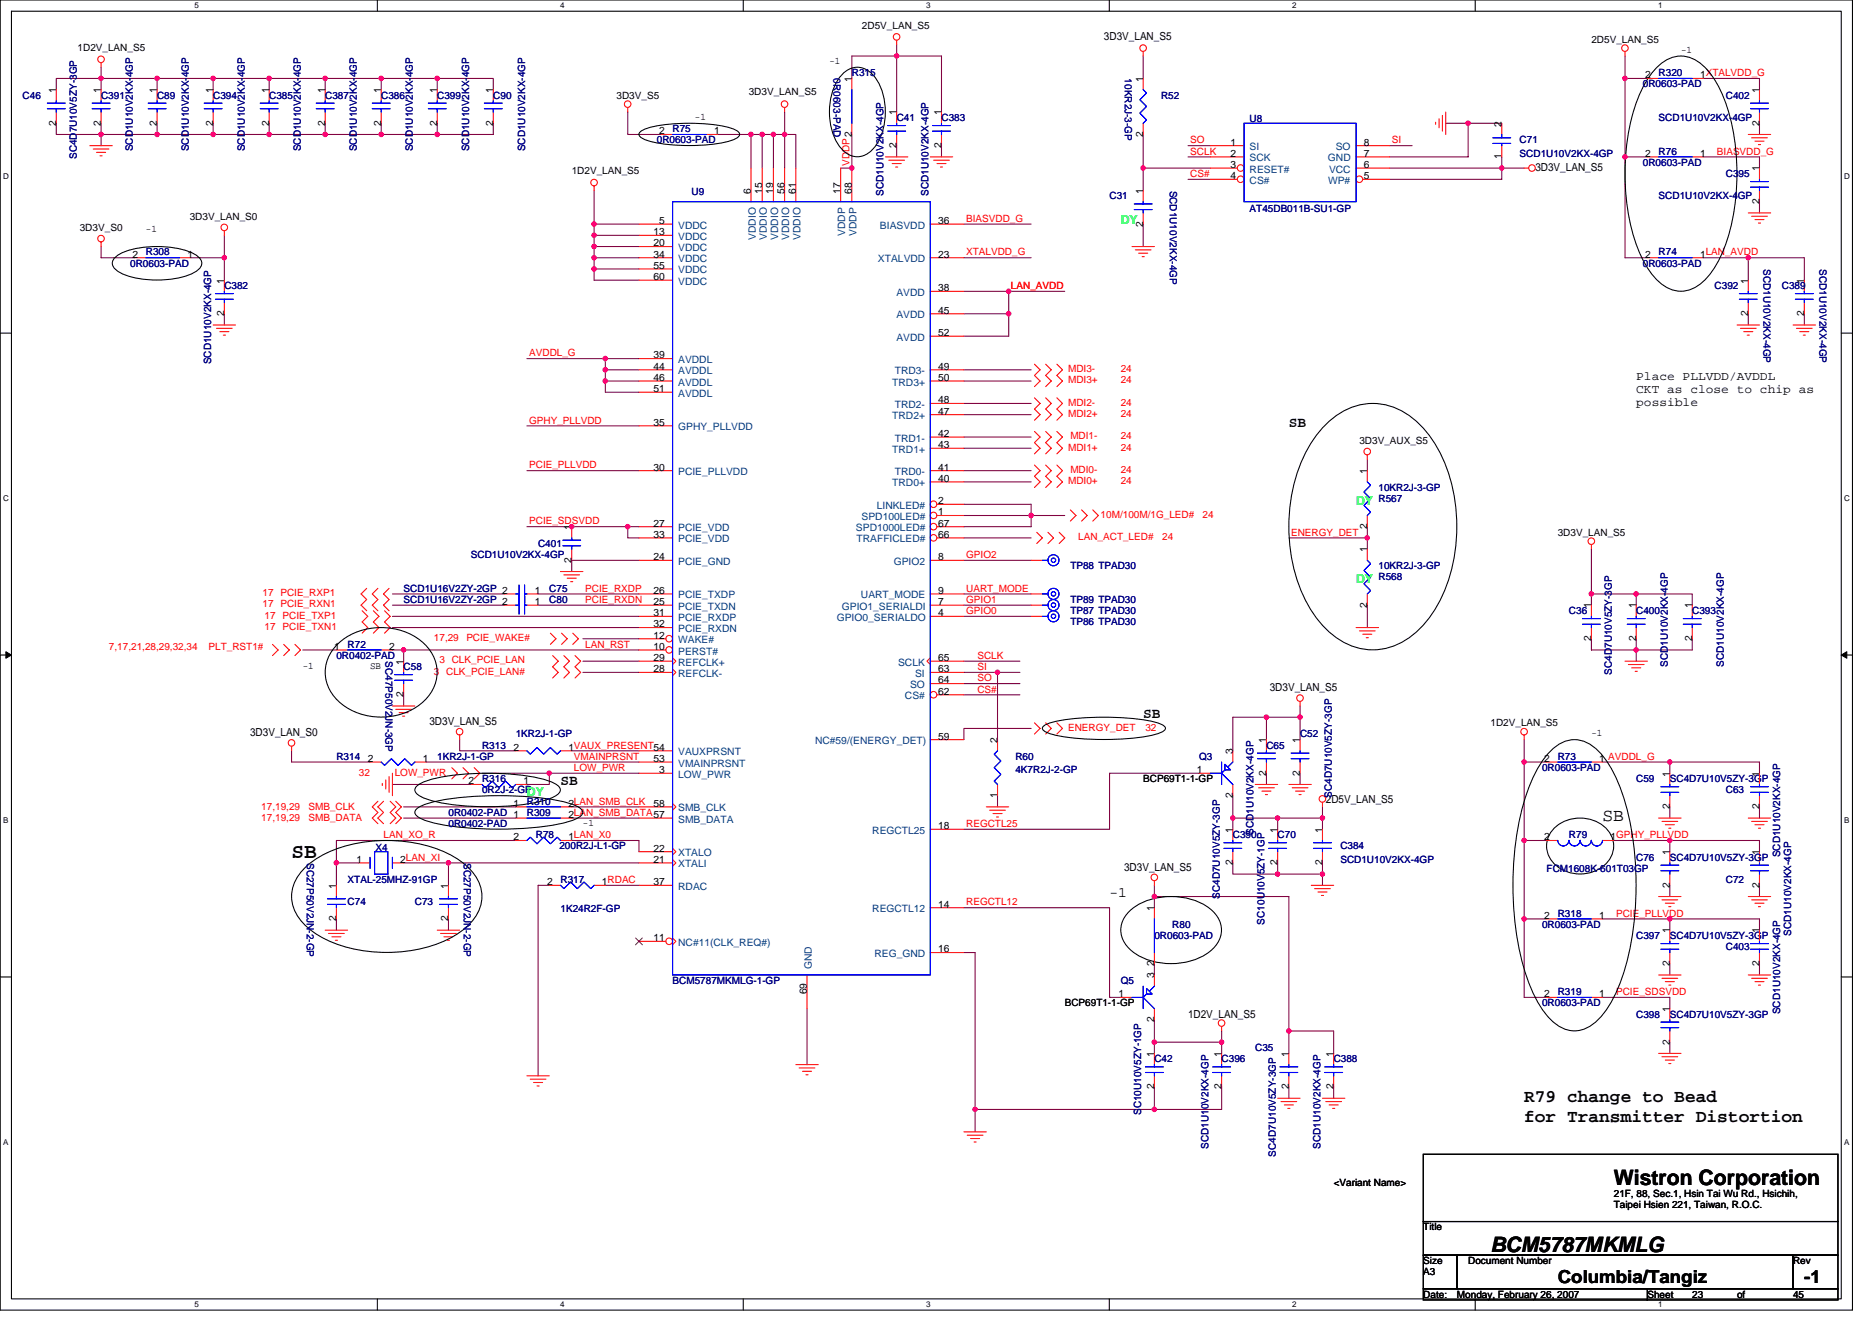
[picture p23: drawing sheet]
<svg xmlns="http://www.w3.org/2000/svg" width="297mm" height="210mm" viewBox="0 0 297 210" stroke-linecap="round" stroke-linejoin="round" font-family="sans-serif">
<defs><g id="words">
<g font-size="3.4">
<text x="46.3" y="136.1">SB</text>
<text x="256.1" y="188">Wistron Corporation</text>
<text x="236.5" y="198.7">BCM5787MKMLG</text>
</g>
<g font-size="2.8">
<text x="254.3" y="130.3">SB</text>
<text x="241.8" y="174.8">R79 change to Bead</text>
<text x="241.8" y="178">for Transmitter Distortion</text>
<text x="247.2" y="203.6">Columbia/Tangiz</text>
<text x="286.3" y="203.6">-1</text>
</g>
<g font-size="2.3">
<text x="204.5" y="67.7">SB</text>
<text x="181.4" y="113.9">SB</text>
<text x="88.9" y="124.6">SB</text>
<text x="176.1" y="142.3">-1</text>
</g>
<g font-size="1.9" fill="#00ff40">
<text x="177.8" y="35.6">DY</text>
<text x="215.2" y="80.1">DY</text>
<text x="215.2" y="92.5">DY</text>
<text x="83.6" y="126.3">DY</text>
</g>
<g font-size="1.9">
<text x="259.6" y="60.2">Place PLLVDD/AVDDL</text>
<text x="259.6" y="62.3">CKT as close to chip as</text>
<text x="259.6" y="64.4">possible</text>
</g>
<g font-size="1.8">
<text x="175.2" y="6.4">3D3V_LAN_S5</text>
<text x="243.6" y="27.2">3D3V_LAN_S5</text>
<text x="201.5" y="109.7">3D3V_LAN_S5</text>
<text x="39.7" y="116.8">3D3V_LAN_S0</text>
<text x="68.1" y="115">3D3V_LAN_S5</text>
<text x="210.4" y="127.4">2D5V_LAN_S5</text>
<text x="178.4" y="138.1">3D3V_LAN_S5</text>
<text x="188.5" y="161.6">1D2V_LAN_S5</text>
</g>
<g font-size="1.6">
<text x="136.8" y="4.6">2D5V_LAN_S5</text>
<text x="12.3" y="8.2">1D2V_LAN_S5</text>
<text x="131.6" y="10.1">-1</text>
<text x="252.5" y="6.8">2D5V_LAN_S5</text>
<text x="266.7" y="8.4">-1</text>
<text x="8.9" y="14.8" transform="rotate(-90 8.9 14.8)">1</text>
<text x="16" y="14.8" transform="rotate(-90 16 14.8)">1</text>
<text x="24.9" y="14.8" transform="rotate(-90 24.9 14.8)">1</text>
<text x="33.8" y="14.8" transform="rotate(-90 33.8 14.8)">1</text>
<text x="42.7" y="14.8" transform="rotate(-90 42.7 14.8)">1</text>
<text x="51.6" y="14.8" transform="rotate(-90 51.6 14.8)">1</text>
<text x="60.5" y="14.8" transform="rotate(-90 60.5 14.8)">1</text>
<text x="69.4" y="14.8" transform="rotate(-90 69.4 14.8)">1</text>
<text x="78.2" y="14.8" transform="rotate(-90 78.2 14.8)">1</text>
<text x="97.8" y="15.6">3D3V_S5</text>
<text x="118.8" y="15.1">3D3V_LAN_S5</text>
<text x="135.1" y="13" transform="rotate(-90 135.1 13)">1</text>
<text x="181.4" y="13" transform="rotate(-90 181.4 13)">1</text>
<text x="261" y="12.4">2</text>
<text x="269.8" y="12.4">1XTALVDD_G</text>
<text x="279.2" y="14.8" transform="rotate(-90 279.2 14.8)">1</text>
<text x="8.9" y="19.9" transform="rotate(-90 8.9 19.9)">2</text>
<text x="16" y="19.9" transform="rotate(-90 16 19.9)">2</text>
<text x="24.9" y="19.9" transform="rotate(-90 24.9 19.9)">2</text>
<text x="33.8" y="19.9" transform="rotate(-90 33.8 19.9)">2</text>
<text x="42.7" y="19.9" transform="rotate(-90 42.7 19.9)">2</text>
<text x="51.6" y="19.9" transform="rotate(-90 51.6 19.9)">2</text>
<text x="60.5" y="19.9" transform="rotate(-90 60.5 19.9)">2</text>
<text x="69.4" y="19.9" transform="rotate(-90 69.4 19.9)">2</text>
<text x="78.2" y="19.9" transform="rotate(-90 78.2 19.9)">2</text>
<text x="104.6" y="21.3">2</text>
<text x="110.3" y="19">-1</text>
<text x="113.3" y="21.3">1</text>
<text x="142.3" y="23.5" transform="rotate(-90 142.3 23.5)">2</text>
<text x="142.3" y="18.3" transform="rotate(-90 142.3 18.3)">1</text>
<text x="149.4" y="23.5" transform="rotate(-90 149.4 23.5)">2</text>
<text x="149.4" y="18.3" transform="rotate(-90 149.4 18.3)">1</text>
<text x="181.4" y="21.7" transform="rotate(-90 181.4 21.7)">2</text>
<text x="195.3" y="23.1">1</text>
<text x="216.4" y="23.1">8</text>
<text x="238.3" y="20.1" transform="rotate(-90 238.3 20.1)">2</text>
<text x="279.2" y="19.9" transform="rotate(-90 279.2 19.9)">2</text>
<text x="90.7" y="27.6">1D2V_LAN_S5</text>
<text x="195.3" y="24.9">2</text>
<text x="195.3" y="26.6">3</text>
<text x="195.3" y="28.4">4</text>
<text x="216.4" y="28.4">5</text>
<text x="216.4" y="24.9">7</text>
<text x="216.4" y="26.6">6</text>
<text x="238.3" y="25.3" transform="rotate(-90 238.3 25.3)">1</text>
<text x="261" y="24.9">2</text>
<text x="269.8" y="24.9">1</text>
<text x="279.2" y="27.2" transform="rotate(-90 279.2 27.2)">1</text>
<text x="30.1" y="34.8">3D3V_LAN_S0</text>
<text x="104.6" y="35.5">5</text>
<text x="119.1" y="30.8" transform="rotate(-90 119.1 30.8)">6</text>
<text x="120.9" y="30.8" transform="rotate(-90 120.9 30.8)">15</text>
<text x="122.7" y="30.8" transform="rotate(-90 122.7 30.8)">19</text>
<text x="124.5" y="30.8" transform="rotate(-90 124.5 30.8)">56</text>
<text x="126.3" y="30.8" transform="rotate(-90 126.3 30.8)">61</text>
<text x="133.4" y="30.8" transform="rotate(-90 133.4 30.8)">17</text>
<text x="135.1" y="30.8" transform="rotate(-90 135.1 30.8)">68</text>
<text x="148.9" y="35.5">36</text>
<text x="181.4" y="35.9" transform="rotate(-90 181.4 35.9)">2</text>
<text x="181.4" y="30.8" transform="rotate(-90 181.4 30.8)">1</text>
<text x="279.2" y="32.4" transform="rotate(-90 279.2 32.4)">2</text>
<text x="12.7" y="36.6">3D3V_S0</text>
<text x="21" y="40.9">2</text>
<text x="23.2" y="36.8">-1</text>
<text x="29.7" y="40.9">1</text>
<text x="103.7" y="37.3">13</text>
<text x="103.7" y="39.1">20</text>
<text x="103.7" y="40.9">34</text>
<text x="148.9" y="40.9">23</text>
<text x="261" y="40.9">2</text>
<text x="269.8" y="40.9">1LAN_AVDD</text>
<text x="35.6" y="45" transform="rotate(-90 35.6 45)">1</text>
<text x="103.7" y="42.7">55</text>
<text x="103.7" y="44.4">60</text>
<text x="148.9" y="46.2">38</text>
<text x="277.4" y="45" transform="rotate(-90 277.4 45)">1</text>
<text x="286.3" y="45" transform="rotate(-90 286.3 45)">1</text>
<text x="35.6" y="50.2" transform="rotate(-90 35.6 50.2)">2</text>
<text x="148.9" y="49.8">45</text>
<text x="148.9" y="53.3">52</text>
<text x="277.4" y="50.2" transform="rotate(-90 277.4 50.2)">2</text>
<text x="286.3" y="50.2" transform="rotate(-90 286.3 50.2)">2</text>
<text x="103.7" y="56.9">39</text>
<text x="103.7" y="58.7">44</text>
<text x="148.9" y="58.7">49</text>
<text x="103.7" y="60.4">46</text>
<text x="103.7" y="62.2">51</text>
<text x="148.9" y="64">48</text>
<text x="148.9" y="65.8">47</text>
<text x="148.9" y="60.4">50</text>
<text x="103.7" y="67.5">35</text>
<text x="148.9" y="69.3">42</text>
<text x="148.9" y="71.1">43</text>
<text x="215.7" y="70.4">3D3V_AUX_S5</text>
<text x="103.7" y="74.7">30</text>
<text x="148.9" y="74.7">41</text>
<text x="148.9" y="76.4">40</text>
<text x="216.9" y="75.2" transform="rotate(-90 216.9 75.2)">1</text>
<text x="103.7" y="83.5">27</text>
<text x="148.9" y="80">2</text>
<text x="148.9" y="81.8">1</text>
<text x="148.9" y="83.5">67</text>
<text x="216.9" y="83.9" transform="rotate(-90 216.9 83.9)">2</text>
<text x="90.7" y="89.3" transform="rotate(-90 90.7 89.3)">2</text>
<text x="90.7" y="84.1" transform="rotate(-90 90.7 84.1)">1</text>
<text x="103.7" y="85.3">33</text>
<text x="103.7" y="88.9">24</text>
<text x="148.9" y="88.9">8</text>
<text x="148.9" y="85.3">66</text>
<text x="216.9" y="87.7" transform="rotate(-90 216.9 87.7)">1</text>
<text x="247.2" y="85">3D3V_LAN_S5</text>
<text x="84.9" y="96">1</text>
<text x="84.9" y="94.2">1</text>
<text x="103.7" y="94.2">26</text>
<text x="103.7" y="96">25</text>
<text x="148.9" y="94.2">9</text>
<text x="148.9" y="96">7</text>
<text x="103.7" y="101.3">12</text>
<text x="103.7" y="97.8">31</text>
<text x="103.7" y="99.5">32</text>
<text x="148.9" y="97.8">4</text>
<text x="216.9" y="96.4" transform="rotate(-90 216.9 96.4)">2</text>
<text x="252.5" y="101.7" transform="rotate(-90 252.5 101.7)">2</text>
<text x="252.5" y="96.5" transform="rotate(-90 252.5 96.5)">1</text>
<text x="259.6" y="101.7" transform="rotate(-90 259.6 101.7)">2</text>
<text x="259.6" y="96.5" transform="rotate(-90 259.6 96.5)">1</text>
<text x="268.5" y="101.7" transform="rotate(-90 268.5 101.7)">2</text>
<text x="268.5" y="96.5" transform="rotate(-90 268.5 96.5)">1</text>
<text x="48" y="106.2">-1</text>
<text x="53" y="103.1">1</text>
<text x="58.7" y="106.2">SB</text>
<text x="61.7" y="103.1">2</text>
<text x="64" y="105.4" transform="rotate(-90 64 105.4)">1</text>
<text x="103.7" y="103.1">10</text>
<text x="103.7" y="104.9">29</text>
<text x="103.7" y="106.7">28</text>
<text x="148.9" y="104.9">65</text>
<text x="148.9" y="106.7">63</text>
<text x="64" y="110.6" transform="rotate(-90 64 110.6)">2</text>
<text x="148.9" y="108.4">64</text>
<text x="148.9" y="110.2">62</text>
<text x="81.5" y="119.1">2</text>
<text x="90.2" y="119.1">1VAUX_PRESENT54</text>
<text x="148.9" y="117.3">59</text>
<text x="158.3" y="117.9" transform="rotate(-90 158.3 117.9)">2</text>
<text x="195.6" y="119.7" transform="rotate(-90 195.6 119.7)">3</text>
<text x="200.9" y="117.9" transform="rotate(-90 200.9 117.9)">1</text>
<text x="206.3" y="117.9" transform="rotate(-90 206.3 117.9)">1</text>
<text x="236.5" y="115.2">1D2V_LAN_S5</text>
<text x="252.5" y="116.8">-1</text>
<text x="58.4" y="120.9">2</text>
<text x="67.1" y="120.9">1</text>
<text x="74.4" y="124.4">2</text>
<text x="83.1" y="124.4">1</text>
<text x="103.7" y="120.9">53</text>
<text x="104.6" y="122.7">3</text>
<text x="181.4" y="124.1">BCP69T1-1-GP</text>
<text x="189.9" y="122.7">1</text>
<text x="200.9" y="123.1" transform="rotate(-90 200.9 123.1)">2</text>
<text x="206.3" y="123.1" transform="rotate(-90 206.3 123.1)">2</text>
<text x="245" y="120.9">2</text>
<text x="253.8" y="120.9">1 AVDDL_G</text>
<text x="264.9" y="123.2" transform="rotate(-90 264.9 123.2)">1</text>
<text x="279.2" y="123.2" transform="rotate(-90 279.2 123.2)">1</text>
<text x="81.5" y="128">1</text>
<text x="90.2" y="128">2LAN_SMB_CLK</text>
<text x="90.2" y="129.8">2LAN_SMB_DATA57</text>
<text x="92.5" y="131">-1</text>
<text x="103.7" y="128">58</text>
<text x="148.9" y="131.6">18</text>
<text x="158.3" y="126.6" transform="rotate(-90 158.3 126.6)">1</text>
<text x="195.6" y="126.6" transform="rotate(-90 195.6 126.6)">2</text>
<text x="264.9" y="128.4" transform="rotate(-90 264.9 128.4)">2</text>
<text x="279.2" y="128.4" transform="rotate(-90 279.2 128.4)">2</text>
<text x="56.6" y="136.9">1</text>
<text x="63.5" y="136.9">2LAN_XI</text>
<text x="81.5" y="133.3">2</text>
<text x="90.2" y="133.3">1LAN_X0</text>
<text x="103.7" y="135.1">22</text>
<text x="103.7" y="136.9">21</text>
<text x="195.6" y="137.3" transform="rotate(-90 195.6 137.3)">2</text>
<text x="195.6" y="132.1" transform="rotate(-90 195.6 132.1)">1</text>
<text x="202.7" y="137.3" transform="rotate(-90 202.7 137.3)">2</text>
<text x="202.7" y="132.1" transform="rotate(-90 202.7 132.1)">1</text>
<text x="209.8" y="137.3" transform="rotate(-90 209.8 137.3)">2</text>
<text x="209.8" y="132.1" transform="rotate(-90 209.8 132.1)">1</text>
<text x="245" y="133.3">2</text>
<text x="255.5" y="133.3">1GPHY_PLLVDD</text>
<text x="264.9" y="135.7" transform="rotate(-90 264.9 135.7)">1</text>
<text x="279.2" y="135.7" transform="rotate(-90 279.2 135.7)">1</text>
<text x="53.4" y="141" transform="rotate(-90 53.4 141)">1</text>
<text x="71.1" y="141" transform="rotate(-90 71.1 141)">1</text>
<text x="86.8" y="140.4">2</text>
<text x="95.5" y="140.4">1RDAC</text>
<text x="103.7" y="140.4">37</text>
<text x="148.9" y="144">14</text>
<text x="264.9" y="140.8" transform="rotate(-90 264.9 140.8)">2</text>
<text x="279.2" y="140.8" transform="rotate(-90 279.2 140.8)">2</text>
<text x="53.4" y="146.2" transform="rotate(-90 53.4 146.2)">2</text>
<text x="71.1" y="146.2" transform="rotate(-90 71.1 146.2)">2</text>
<text x="103.7" y="149.3">11</text>
<text x="183.2" y="144.5" transform="rotate(-90 183.2 144.5)">1</text>
<text x="245" y="145.8">2</text>
<text x="253.8" y="145.8">1</text>
<text x="264.9" y="148.1" transform="rotate(-90 264.9 148.1)">1</text>
<text x="279.2" y="148.1" transform="rotate(-90 279.2 148.1)">1</text>
<text x="148.9" y="151.1">16</text>
<text x="183.2" y="155.2" transform="rotate(-90 183.2 155.2)">3</text>
<text x="183.2" y="153.3" transform="rotate(-90 183.2 153.3)">2</text>
<text x="264.9" y="153.3" transform="rotate(-90 264.9 153.3)">2</text>
<text x="279.2" y="153.3" transform="rotate(-90 279.2 153.3)">2</text>
<text x="128" y="157.8" transform="rotate(-90 128 157.8)">69</text>
<text x="168.9" y="159.7">BCP69T1-1-GP</text>
<text x="177.5" y="158.2">1</text>
<text x="245" y="158.2">2</text>
<text x="253.8" y="158.2">1</text>
<text x="264.9" y="160.5" transform="rotate(-90 264.9 160.5)">1</text>
<text x="183.2" y="167.7" transform="rotate(-90 183.2 167.7)">1</text>
<text x="183.2" y="162.2" transform="rotate(-90 183.2 162.2)">2</text>
<text x="193.8" y="167.7" transform="rotate(-90 193.8 167.7)">1</text>
<text x="204.5" y="167.7" transform="rotate(-90 204.5 167.7)">1</text>
<text x="211.6" y="167.7" transform="rotate(-90 211.6 167.7)">1</text>
<text x="264.9" y="165.7" transform="rotate(-90 264.9 165.7)">2</text>
<text x="183.2" y="172.8" transform="rotate(-90 183.2 172.8)">2</text>
<text x="193.8" y="172.8" transform="rotate(-90 193.8 172.8)">2</text>
<text x="204.5" y="172.8" transform="rotate(-90 204.5 172.8)">2</text>
<text x="211.6" y="172.8" transform="rotate(-90 211.6 172.8)">2</text>
<text x="211.6" y="188.1">&lt;Variant Name&gt;</text>
<text x="256.1" y="189.9">21F, 88, Sec.1, Hsin Tai Wu Rd., Hsichih,</text>
<text x="256.1" y="191.7">Taipei Hsien 221, Taiwan, R.O.C.</text>
<text x="225.8" y="195.2">Title</text>
<text x="225.8" y="202.3">A3</text>
<text x="225.8" y="200.6">Size</text>
<text x="233" y="200.6">Document Number</text>
<text x="284.5" y="200.6">Rev</text>
<text x="225.8" y="205.9">Date:</text>
<text x="231.2" y="205.9">Monday, February 26, 2007</text>
<text x="261.4" y="205.9">Sheet</text>
<text x="268.5" y="205.9">23</text>
<text x="275.6" y="205.9">of</text>
<text x="284.5" y="205.9">45</text>
</g>
<g font-size="1.6" fill="#000080">
<text x="3.6" y="15.6">C46</text>
<text x="16" y="15.6">C391</text>
<text x="24.9" y="15.6">C89</text>
<text x="33.8" y="15.6">C394</text>
<text x="42.7" y="15.6">C385</text>
<text x="51.6" y="15.6">C387</text>
<text x="60.5" y="15.6">C386</text>
<text x="69.4" y="15.6">C399</text>
<text x="78.3" y="15.6">C90</text>
<text x="132.3" y="12.4" transform="rotate(90 132.3 12.4)">0R0603-PAD</text>
<text x="135.2" y="12.1">R315</text>
<text x="178.5" y="12.4" transform="rotate(90 178.5 12.4)">10KR2J-3-GP</text>
<text x="184.2" y="15.6">R52</text>
<text x="260.7" y="13.9">0R0603-PAD</text>
<text x="263.2" y="12.1">R320</text>
<text x="273.9" y="15.6">C402</text>
<text x="104.2" y="22.8">0R0603-PAD</text>
<text x="106.7" y="21">R75</text>
<text x="142.3" y="19.2">C41</text>
<text x="149.4" y="19.2">C383</text>
<text x="198.3" y="19.4">U8</text>
<text x="241.1" y="22.8">C71</text>
<text x="263.2" y="19.2">SCD1U10V2KX-4GP</text>
<text x="12.2" y="25.3" transform="rotate(-90 12.2 25.3)">SC4D7U10V5ZY-3GP</text>
<text x="21.1" y="24" transform="rotate(-90 21.1 24)">SCD1U10V2KX-4GP</text>
<text x="30" y="24" transform="rotate(-90 30 24)">SCD1U10V2KX-4GP</text>
<text x="38.9" y="24" transform="rotate(-90 38.9 24)">SCD1U10V2KX-4GP</text>
<text x="47.7" y="24" transform="rotate(-90 47.7 24)">SCD1U10V2KX-4GP</text>
<text x="56.6" y="24" transform="rotate(-90 56.6 24)">SCD1U10V2KX-4GP</text>
<text x="65.5" y="24" transform="rotate(-90 65.5 24)">SCD1U10V2KX-4GP</text>
<text x="74.4" y="24" transform="rotate(-90 74.4 24)">SCD1U10V2KX-4GP</text>
<text x="83.3" y="24" transform="rotate(-90 83.3 24)">SCD1U10V2KX-4GP</text>
<text x="241.1" y="24.9">SCD1U10V2KX-4GP</text>
<text x="260.7" y="26.3">0R0603-PAD</text>
<text x="263.2" y="24.5">R76</text>
<text x="273.9" y="28.1">C395</text>
<text x="109.7" y="30.9">U9</text>
<text x="140.2" y="31.1" transform="rotate(-90 140.2 31.1)">SCD1U10V2KX-4GP</text>
<text x="147.3" y="31.1" transform="rotate(-90 147.3 31.1)">SCD1U10V2KX-4GP</text>
<text x="176.1" y="31.6">C31</text>
<text x="185.6" y="30.2" transform="rotate(90 185.6 30.2)">SCD1U10V2KX-4GP</text>
<text x="198.3" y="33.6">AT45DB011B-SU1-GP</text>
<text x="263.2" y="31.6">SCD1U10V2KX-4GP</text>
<text x="23.2" y="40.5">R308</text>
<text x="263.2" y="40.5">R74</text>
<text x="20.7" y="42.3">0R0603-PAD</text>
<text x="35.6" y="45.9">C382</text>
<text x="260.7" y="42.3">0R0603-PAD</text>
<text x="272.1" y="45.9">C392</text>
<text x="279.8" y="42.7" transform="rotate(90 279.8 42.7)">SCD1U10V2KX-4GP</text>
<text x="282.7" y="45.9">C389</text>
<text x="288.7" y="42.7" transform="rotate(90 288.7 42.7)">SCD1U10V2KX-4GP</text>
<text x="33.5" y="57.8" transform="rotate(-90 33.5 57.8)">SCD1U10V2KX-4GP</text>
<text x="218.7" y="77.9">10KR2J-3-GP</text>
<text x="218.7" y="79.7">R567</text>
<text x="74.7" y="88.5">SCD1U10V2KX-4GP</text>
<text x="85.4" y="86.8">C401</text>
<text x="64" y="95.7">SCD1U16V2ZY-2GP 2</text>
<text x="64" y="93.9">SCD1U16V2ZY-2GP 2</text>
<text x="87.2" y="95.7">C80</text>
<text x="87.2" y="93.9">C75</text>
<text x="169.8" y="95.7">TP89 TPAD30</text>
<text x="169.8" y="90.3">TP88 TPAD30</text>
<text x="218.7" y="92.1">R568</text>
<text x="218.7" y="90.3">10KR2J-3-GP</text>
<text x="169.8" y="99.2">TP86 TPAD30</text>
<text x="169.8" y="97.4">TP87 TPAD30</text>
<text x="249" y="97.4">C36</text>
<text x="259.6" y="97.4">C400</text>
<text x="268.5" y="97.4">C393</text>
<text x="53.4" y="104.5">0R0402-PAD</text>
<text x="55.2" y="102.8">R72</text>
<text x="61.1" y="104.9" transform="rotate(90 61.1 104.9)">SC47P50V2JN-3GP</text>
<text x="64" y="106.3">C58</text>
<text x="255.8" y="107" transform="rotate(-90 255.8 107)">SC4D7U10V5ZY-3GP</text>
<text x="264.7" y="105.8" transform="rotate(-90 264.7 105.8)">SCD1U10V2KX-4GP</text>
<text x="273.6" y="105.8" transform="rotate(-90 273.6 105.8)">SCD1U10V2KX-4GP</text>
<text x="76.5" y="118.8">R313</text>
<text x="81.8" y="117">1KR2J-1-GP</text>
<text x="201" y="118.8">C65</text>
<text x="206.3" y="117">C52</text>
<text x="53.4" y="120.5">R314</text>
<text x="69.4" y="120.5">1KR2J-1-GP</text>
<text x="76.5" y="124.1">R316</text>
<text x="76.5" y="125.9">0R2J-2-GP</text>
<text x="161.1" y="120.5">R60</text>
<text x="161.1" y="122.7">4K7R2J-2-GP</text>
<text x="190.3" y="120.5">Q3</text>
<text x="244.7" y="122.3">0R0603-PAD</text>
<text x="247.2" y="120.5">R73</text>
<text x="259.6" y="124.1">C59</text>
<text x="265" y="124.1">SC4D7U10V5ZY-3GP</text>
<text x="273.9" y="125.9">C63</text>
<text x="71.2" y="129.4">0R0402-PAD 1</text>
<text x="71.2" y="131.2">0R0402-PAD</text>
<text x="83.6" y="127.7">R310</text>
<text x="83.6" y="129.4">R309</text>
<text x="211.3" y="126.6" transform="rotate(-90 211.3 126.6)">SC4D7U10V5ZY-3GP</text>
<text x="48.7" y="136.9" transform="rotate(90 48.7 136.9)">SC27P50V2JN-2-GP</text>
<text x="59.6" y="134.9">X4</text>
<text x="73.6" y="136.9" transform="rotate(90 73.6 136.9)">SC27P50V2JN-2-GP</text>
<text x="85" y="133">R78</text>
<text x="88.8" y="134.8">200R2J-L1-GP</text>
<text x="195.6" y="133">C390</text>
<text x="198.9" y="132.5" transform="rotate(-90 198.9 132.5)">SCD1U10V2KX-4GP</text>
<text x="202.7" y="133">C70</text>
<text x="212.7" y="134.8">C384</text>
<text x="212.7" y="136.9">SCD1U10V2KX-4GP</text>
<text x="249" y="133">R79</text>
<text x="259.6" y="136.5">C76</text>
<text x="265" y="136.5">SC4D7U10V5ZY-3GP</text>
<text x="282.4" y="136" transform="rotate(-90 282.4 136)">SCD1U10V2KX-4GP</text>
<text x="55.2" y="140.1">XTAL-25MHZ-91GP</text>
<text x="55.2" y="143.7">C74</text>
<text x="65.8" y="143.7">C73</text>
<text x="88.9" y="140.1">R317</text>
<text x="193.5" y="142.6" transform="rotate(-90 193.5 142.6)">SC4D7U10V5ZY-3GP</text>
<text x="245.4" y="138.3">FCM1608K-601T03GP</text>
<text x="273.9" y="140.1">C72</text>
<text x="88.9" y="144.7">1K24R2F-GP</text>
<text x="183.2" y="149">0R0603-PAD</text>
<text x="186" y="147.2">R80</text>
<text x="200.7" y="146.7" transform="rotate(-90 200.7 146.7)">SC10U10V5ZY-1GP</text>
<text x="244.7" y="147.2">0R0603-PAD</text>
<text x="247.2" y="145.4">R318</text>
<text x="259.6" y="149">C397</text>
<text x="265" y="149">SC4D7U10V5ZY-3GP</text>
<text x="284.2" y="148.5" transform="rotate(-90 284.2 148.5)">SCD1U10V2KX-4GP</text>
<text x="273.9" y="150.8">C403</text>
<text x="106.7" y="156.1">BCM5787MKMLG-1-GP</text>
<text x="177.8" y="156.1">Q5</text>
<text x="244.7" y="159.7">0R0603-PAD</text>
<text x="247.2" y="157.9">R319</text>
<text x="259.6" y="161.4">C398</text>
<text x="265" y="161.4">SC4D7U10V5ZY-3GP</text>
<text x="282.4" y="160.9" transform="rotate(-90 282.4 160.9)">SCD1U10V2KX-4GP</text>
<text x="199.2" y="166.8">C35</text>
<text x="183.2" y="168.6">C42</text>
<text x="193.8" y="168.6">C396</text>
<text x="211.6" y="168.6">C388</text>
<text x="181.1" y="176.9" transform="rotate(-90 181.1 176.9)">SC10U10V5ZY-1GP</text>
<text x="191.8" y="182.2" transform="rotate(-90 191.8 182.2)">SCD1U10V2KX-4GP</text>
<text x="202.4" y="183.5" transform="rotate(-90 202.4 183.5)">SC4D7U10V5ZY-3GP</text>
<text x="209.5" y="182.2" transform="rotate(-90 209.5 182.2)">SCD1U10V2KX-4GP</text>
</g>
<g font-size="1.6" fill="#f00">
<text x="188.9" y="22.8">SO</text>
<text x="220.9" y="22.8">SI</text>
<text x="134.8" y="26.3" transform="rotate(-90 134.8 26.3)">VDDP2</text>
<text x="188.9" y="24.5">SCLK</text>
<text x="188.9" y="28.1">CS#</text>
<text x="272.4" y="24.5">BIASVDD_G</text>
<text x="153.3" y="35.2">BIASVDD_G</text>
<text x="153.3" y="40.5">XTALVDD_G</text>
<text x="160.4" y="45.9">LAN_AVDD</text>
<text x="84" y="56.5">AVDDL_G</text>
<text x="169.5" y="59">MDI3-</text>
<text x="177.8" y="59">24</text>
<text x="169.5" y="64.4">MDI2-</text>
<text x="169.5" y="60.8">MDI3+</text>
<text x="177.8" y="64.4">24</text>
<text x="177.8" y="60.8">24</text>
<text x="84" y="67.2">GPHY_PLLVDD</text>
<text x="169.5" y="71.5">MDI1+</text>
<text x="169.5" y="66.1">MDI2+</text>
<text x="169.8" y="69.7">MDI1-</text>
<text x="177.8" y="71.5">24</text>
<text x="177.8" y="66.1">24</text>
<text x="177.8" y="69.7">24</text>
<text x="84" y="74.3">PCIE_PLLVDD</text>
<text x="169.5" y="76.8">MDI0+</text>
<text x="169.8" y="75">MDI0-</text>
<text x="177.8" y="76.8">24</text>
<text x="177.8" y="75">24</text>
<text x="84" y="83.2">PCIE_SDSVDD</text>
<text x="174.6" y="82.1">10M/100M/1G_LED#</text>
<text x="190.8" y="82.1">24</text>
<text x="153.3" y="88.5">GPIO2</text>
<text x="171.1" y="85.7">LAN_ACT_LED#</text>
<text x="184.4" y="85.7">24</text>
<text x="204.9" y="85">ENERGY_DET</text>
<text x="41.7" y="94.6">17 PCIE_RXP1</text>
<text x="92.9" y="95.7">PCIE_RXDN</text>
<text x="92.9" y="93.9">PCIE_RXDP</text>
<text x="153.3" y="93.9">UART_MODE</text>
<text x="153.3" y="95.7">GPIO1</text>
<text x="41.7" y="96.4">17 PCIE_RXN1</text>
<text x="42" y="99.9">17 PCIE_TXN1</text>
<text x="42" y="98.1">17 PCIE_TXP1</text>
<text x="68.9" y="101.7">17,29</text>
<text x="74" y="101.7">PCIE_WAKE#</text>
<text x="153.3" y="97.4">GPIO0</text>
<text x="17.3" y="103.1">7,17,21,28,29,32,34</text>
<text x="33.1" y="103.1">PLT_RST1#</text>
<text x="68.9" y="107">3 CLK_PCIE_LAN#</text>
<text x="69.7" y="105.3">3 CLK_PCIE_LAN</text>
<text x="92.9" y="102.8">LAN_RST</text>
<text x="155.1" y="104.5">SCLK</text>
<text x="155.1" y="106.3">SI</text>
<text x="155.1" y="108.1">SO</text>
<text x="155.1" y="109.9">CS#</text>
<text x="169.5" y="115.9">ENERGY_DET</text>
<text x="181.8" y="115.9">32</text>
<text x="56.9" y="123">32</text>
<text x="62.6" y="123">LOW_PWR</text>
<text x="91.1" y="120.5">VMAINPRSNT</text>
<text x="91.1" y="122.3">LOW_PWR</text>
<text x="41.5" y="130.3">17,19,29</text>
<text x="41.5" y="128.5">17,19,29</text>
<text x="48.9" y="130.3">SMB_DATA</text>
<text x="48.9" y="128.5">SMB_CLK</text>
<text x="153.3" y="131.2">REGCTL25</text>
<text x="60.9" y="133">LAN_XO_R</text>
<text x="153.3" y="143.7">REGCTL12</text>
<text x="256.4" y="145.4">PCIE_PLLVDD</text>
<text x="256.4" y="157.9">PCIE_SDSVDD</text>
</g>
<g font-size="1.6" fill="#004080">
<text x="198.3" y="23.8">SI</text>
<text x="212" y="23.8">SO</text>
<text x="198.3" y="25.6">SCK</text>
<text x="198.3" y="27.4">RESET#</text>
<text x="198.3" y="29.2">CS#</text>
<text x="210.7" y="25.6">GND</text>
<text x="210.7" y="29.2">WP#</text>
<text x="210.9" y="27.4">VCC</text>
<text x="107.6" y="36.3">VDDC</text>
<text x="107.6" y="38.1">VDDC</text>
<text x="107.6" y="39.8">VDDC</text>
<text x="107.6" y="41.6">VDDC</text>
<text x="119.9" y="38.1" transform="rotate(-90 119.9 38.1)">VDDIO</text>
<text x="121.7" y="38.1" transform="rotate(-90 121.7 38.1)">VDDIO</text>
<text x="123.5" y="38.1" transform="rotate(-90 123.5 38.1)">VDDIO</text>
<text x="125.2" y="38.1" transform="rotate(-90 125.2 38.1)">VDDIO</text>
<text x="127" y="38.1" transform="rotate(-90 127 38.1)">VDDIO</text>
<text x="134.1" y="37.4" transform="rotate(-90 134.1 37.4)">VDDP</text>
<text x="135.9" y="37.4" transform="rotate(-90 135.9 37.4)">VDDP</text>
<text x="139.3" y="41.6">XTALVDD</text>
<text x="139.6" y="36.3">BIASVDD</text>
<text x="107.6" y="43.4">VDDC</text>
<text x="107.6" y="45.2">VDDC</text>
<text x="142.2" y="46.9">AVDD</text>
<text x="142.2" y="50.5">AVDD</text>
<text x="107.6" y="57.6">AVDDL</text>
<text x="107.6" y="59.4">AVDDL</text>
<text x="142" y="59.4">TRD3-</text>
<text x="142.2" y="54.1">AVDD</text>
<text x="107.6" y="61.2">AVDDL</text>
<text x="107.6" y="62.9">AVDDL</text>
<text x="141.6" y="61.2">TRD3+</text>
<text x="142" y="64.7">TRD2-</text>
<text x="107.6" y="68.3">GPHY_PLLVDD</text>
<text x="141.6" y="66.5">TRD2+</text>
<text x="141.6" y="71.8">TRD1+</text>
<text x="142" y="70.1">TRD1-</text>
<text x="107.6" y="75.4">PCIE_PLLVDD</text>
<text x="141.6" y="77.2">TRD0+</text>
<text x="142" y="75.4">TRD0-</text>
<text x="136.7" y="82.5">SPD100LED#</text>
<text x="139.1" y="80.7">LINKLED#</text>
<text x="107.6" y="84.3">PCIE_VDD</text>
<text x="107.6" y="86.1">PCIE_VDD</text>
<text x="107.6" y="89.6">PCIE_GND</text>
<text x="135.8" y="84.3">SPD1000LED#</text>
<text x="135.9" y="86.1">TRAFFICLED#</text>
<text x="141.8" y="89.6">GPIO2</text>
<text x="107.6" y="95">PCIE_TXDP</text>
<text x="136.6" y="95">UART_MODE</text>
<text x="107.6" y="96.7">PCIE_TXDN</text>
<text x="107.6" y="98.5">PCIE_RXDP</text>
<text x="107.6" y="100.3">PCIE_RXDN</text>
<text x="132.8" y="98.5">GPIO0_SERIALDO</text>
<text x="133.6" y="96.7">GPIO1_SERIALDI</text>
<text x="107.6" y="102.1">WAKE#</text>
<text x="107.6" y="103.8">PERST#</text>
<text x="107.6" y="105.6">REFCLK+</text>
<text x="107.6" y="107.4">REFCLK-</text>
<text x="142.5" y="105.6">SCLK</text>
<text x="145.2" y="107.4">SI</text>
<text x="143.6" y="111">CS#</text>
<text x="144.4" y="109.2">SO</text>
<text x="107.6" y="119.8">VAUXPRSNT</text>
<text x="129.3" y="118.1">NC#59/(ENERGY_DET)</text>
<text x="107.6" y="121.6">VMAINPRSNT</text>
<text x="107.6" y="123.4">LOW_PWR</text>
<text x="107.6" y="128.7">SMB_CLK</text>
<text x="107.6" y="130.5">SMB_DATA</text>
<text x="107.6" y="135.8">XTALO</text>
<text x="107.6" y="137.6">XTALI</text>
<text x="138.4" y="132.3">REGCTL25</text>
<text x="107.6" y="141.2">RDAC</text>
<text x="138.4" y="144.7">REGCTL12</text>
<text x="107.6" y="150.1">NC#11(CLK_REQ#)</text>
<text x="128.8" y="153.8" transform="rotate(-90 128.8 153.8)">GND</text>
<text x="138.8" y="151.8">REG_GND</text>
</g>
<g font-size="1.3">
<text x="30.8" y="1.3">5</text>
<text x="88.9" y="1.3">4</text>
<text x="147" y="1.3">3</text>
<text x="205" y="1.3">2</text>
<text x="263.1" y="1.3">1</text>
<text x=".5" y="28.4">D</text>
<text x="292.6" y="28.4">D</text>
<text x=".5" y="79.5">C</text>
<text x="292.6" y="79.5">C</text>
<text x=".5" y="130.6">B</text>
<text x="292.6" y="130.6">B</text>
<text x=".5" y="181.7">A</text>
<text x="292.6" y="181.7">A</text>
<text x="30.8" y="207.4">5</text>
<text x="88.9" y="207.4">4</text>
<text x="147" y="207.4">3</text>
<text x="205" y="207.4">2</text>
<text x="263.1" y="207.4">1</text>
</g>
</g></defs>
<path d="M0 0h293.9v207.9h-293.9zM1.8 1.8h290.4v204.3h-290.4z" fill="none" stroke="#000" stroke-width=".17"/>
<g fill="#fff">
<path d="M30.8 .2h.7v1.4h-.7z"/>
<path d="M30.8 206.3h.7v1.4h-.7z"/>
</g>
<path d="M59.9 0v1.8M59.9 206.1v1.8" fill="none" stroke="#000" stroke-width=".17"/>
<g fill="#fff">
<path d="M88.9 .2h.7v1.4h-.7z"/>
<path d="M88.9 206.3h.7v1.4h-.7z"/>
</g>
<path d="M117.9 0v1.8M117.9 206.1v1.8" fill="none" stroke="#000" stroke-width=".17"/>
<g fill="#fff">
<path d="M147 .2h.7v1.4h-.7z"/>
<path d="M147 206.3h.7v1.4h-.7z"/>
</g>
<path d="M176 0v1.8M176 206.1v1.8" fill="none" stroke="#000" stroke-width=".17"/>
<g fill="#fff">
<path d="M205 .2h.7v1.4h-.7z"/>
<path d="M205 206.3h.7v1.4h-.7z"/>
</g>
<path d="M234.1 0v1.8M234.1 206.1v1.8" fill="none" stroke="#000" stroke-width=".17"/>
<g fill="#fff">
<path d="M263.1 .2h.7v1.4h-.7z"/>
<path d="M263.1 206.3h.7v1.4h-.7z"/>
<path d="M.5 27.3h.9v1.4h-.9z"/>
<path d="M292.6 27.3h.9v1.4h-.9z"/>
<path d="M.5 78.4h.9v1.4h-.9z"/>
<path d="M292.6 78.4h.9v1.4h-.9z"/>
</g>
<path d="M0 52.9h1.8M292.2 52.9h1.7" fill="none" stroke="#000" stroke-width=".17"/>
<g fill="#fff">
<path d="M.5 129.5h.8v1.4h-.8z"/>
<path d="M292.6 129.5h.9v1.4h-.9z"/>
</g>
<path d="M0 103.9h1.8M292.2 103.9h1.7" fill="none" stroke="#000" stroke-width=".17"/>
<path d="M.9 103.4l.9 .5-.9 .5zM292.2 103.9l.8-.5v1z" fill="#000" stroke="#000" stroke-width=".16"/>
<g fill="#fff">
<path d="M.5 180.5h.8v1.4h-.8z"/>
<path d="M292.6 180.5h.9v1.4h-.9z"/>
</g>
<g fill="none" stroke="#000" stroke-width=".17">
<path d="M133.4 12a3.2 3.2 0 0 1 5.3 0 9.9 9.9 0 0 1 0 11.5 3.2 3.2 0 0 1-5.3 0 10 10 0 0 1 0-11.5zM263 10.5a4.9 4.9 0 0 1 7.4 0 16.8 16.8 0 0 1 4 7.6 35.8 35.8 0 0 1-1.1 21.9 10.7 10.7 0 0 1-4.7 5.8 4.8 4.8 0 0 1-5.6-1.3 16.8 16.8 0 0 1-3.9-7.5 35.9 35.9 0 0 1 1-22 13.6 13.6 0 0 1 2.9-4.5zM101.5 21a7.5 7.5 0 0 1 4.2-1.2 26.8 26.8 0 0 1 10.8 .7l.8 .5 .1 .3a1.83 1.83 0 0 1-1.6 1.1 28.8 28.8 0 0 1-12.9 0 1.83 1.83 0 0 1-1.5-1.1zM18.3 40.8a9.2 9.2 0 0 1 5.3-1.6 14.1 14.1 0 0 1 7.4 1.2 1.41 1.41 0 0 1 1 1.4 1.41 1.41 0 0 1-1 1.3 14.7 14.7 0 0 1-9.7 1 5.4 5.4 0 0 1-3.4-1.9l-.1-.4 .1-.5zM210.8 67a9.9 9.9 0 0 1 14.1 0 22 22 0 0 1 6.2 14.7 25 25 0 0 1-4.3 16.3 11.4 11.4 0 0 1-9 5.1 11.4 11.4 0 0 1-9-5.1 26 26 0 0 1-3.8-19.9 20.5 20.5 0 0 1 5.8-11.1zM53.4 102.3a10.3 10.3 0 0 1 14.1 0 6.1 6.1 0 0 1-.7 9.4 10.4 10.4 0 0 1-13.4-.7 6 6 0 0 1 0-8.7zM165.5 115.3a10.6 10.6 0 0 1 5.2-1.3 39.9 39.9 0 0 1 13.1 .7l1 .6 .1 .2a2.23 2.23 0 0 1-1.9 1.1 42.9 42.9 0 0 1-15.7 0 2.22 2.22 0 0 1-1.9-1.1zM246.2 119a4.8 4.8 0 0 1 7.2 0 17.9 17.9 0 0 1 4.2 7.5 50 50 0 0 1 0 27.9 17.9 17.9 0 0 1-4.2 7.5 4.8 4.8 0 0 1-7.2 0 17.9 17.9 0 0 1-4.1-7.5 50.2 50.2 0 0 1 0-27.9 17.8 17.8 0 0 1 4.1-7.5zM48.6 137.5a18.3 18.3 0 0 1 11-4.1 21.5 21.5 0 0 1 13.5 3.3 6.8 6.8 0 0 1 3.3 6.6 8.4 8.4 0 0 1-4.4 5.2 23.2 23.2 0 0 1-21.3 0 8.3 8.3 0 0 1-4.3-5.2 6.2 6.2 0 0 1 2.2-5.8zM65.9 128.5a5 5 0 0 1 2.7-1.2 54.6 54.6 0 0 1 21.1 0 5 5 0 0 1 2.7 1.2l.1 .4a2.22 2.22 0 0 1-1.8 1.3 48.2 48.2 0 0 1-16.7 1.1l-1.6-.1a15.4 15.4 0 0 1-6.1-1.6l-.4-.4-.1-.3zM66.3 124.6a14.5 14.5 0 0 1 6.2-1.7 39.3 39.3 0 0 1 14.6 1 2.28 2.28 0 0 1 1.8 1.4 2.29 2.29 0 0 1-1.8 1.5 39.2 39.2 0 0 1-16 .8 12.7 12.7 0 0 1-4.8-1.5l-.3-.4-.2-.4 .2-.4zM246.6 131.4a6 6 0 0 1 8.7 .6 4 4 0 0 1-1.9 6.1 5.8 5.8 0 0 1-7.7-2.3 3.9 3.9 0 0 1 .9-4.4z"/>
<path d="M0 155h1.8M179.1 144.7a10.6 10.6 0 0 1 11.1-1.6 5.4 5.4 0 0 1 3.6 4.5 4.8 4.8 0 0 1-2.7 4 11 11 0 0 1-11.3-.5 4 4 0 0 1-.7-6.4zM292.2 155h1.7M225.8 199.1h5.4v5.4h-5.4zM225.8 183.1h65.8v10.7h-65.8zM225.8 193.8h65.8v5.3h-65.8zM231.2 199.1h53.3v5.4h-53.3zM284.5 199.1h7.1v5.4h-7.1zM225.8 204.5h35.6v1.7h-35.6zM261.4 204.5h30.2v1.7h-30.2z"/>
</g>
<g fill="none" stroke="#800040" stroke-width=".17">
<path d="M8.9 14.2v-1.8h16v1.8M8.9 19.6v1.7h69.4v-1.7M16 10.7v3.5M16 19.6v3.5M24.9 12.4h26.7M24.9 19.6v1.7M33.8 12.4v1.8M33.8 19.6v1.7M42.7 12.4v1.8M42.7 19.6v1.7M51.6 12.4h8.9v1.8M51.6 12.4v1.8"/>
<path d="M51.6 19.6v1.7M60.5 12.4h8.9M60.5 19.6v1.7M69.4 12.4h8.9v1.8M69.4 12.4v1.8M69.4 19.6v1.7M99.6 17.8v3.5h5.3M124.5 17.8v8.9M135.2 12.4v-3.5h14.2v8.9M142.3 7.1v10.7M181.4 8.9v3.5M229.4 19.6h8.9"/>
<path d="M233 19.6v5.3h-12.5M257.8 8.9v32h3.6M257.8 12.4h3.6M270.3 12.4h8.9v1.8M279.2 19.6v1.7M16 39.1v1.8h5.4M35.6 37.3v7.1M94.3 35.6v1.7h7.1M94.3 39.1v1.8h7.1M94.3 35.6h7.1M94.3 30.2v5.4M94.3 37.3v1.8"/>
<path d="M94.3 39.1h7.1M113.8 21.3h12.5v5.4M119.2 21.3v5.4M120.9 21.3v5.4M122.7 21.3v5.4M135.2 21.3v5.4h-1.8M142.3 23.1v1.8M149.4 23.1v1.8M152.9 35.6h10.7M181.4 26.7h10.7M181.4 21.3v8.9M181.4 35.6v3.5"/>
<path d="M188.5 24.9h3.6M188.5 28.4h3.6M188.5 23.1h3.6M220.5 26.7h17.8v1.7h-17.8M220.5 23.1h3.6M238.3 24.9v1.8h3.5M257.8 24.9h3.6M270.3 24.9h8.9v1.8M279.2 32v1.8M30.3 40.9h5.3M35.6 49.8v1.8M83.6 56.9h12.5"/>
<path d="M94.3 40.9v1.8h7.1M94.3 42.7v1.7h7.1M96.1 58.7v1.8h5.3M96.1 58.7h5.3M101.4 56.9h-5.3v1.8M152.9 58.7h10.7M152.9 40.9h10.7M152.9 46.2h16M152.9 49.8h7.2M160.1 46.2v7.1h-7.2M270.3 40.9h16v3.5M277.4 40.9v3.5"/>
<path d="M277.4 49.8v1.8M286.3 49.8v1.8M83.6 74.7h17.8M83.6 67.6h17.8M96.1 60.5v1.7h5.3M152.9 69.3h10.7M152.9 74.7h10.7M152.9 76.5h10.7M152.9 71.1h10.7M152.9 64h10.7M152.9 65.8h10.7M152.9 60.5h10.7"/>
<path d="M217 72.9v1.8M62.3 94.2h17.7M62.3 96h17.7M62.3 97.8h39.1M62.3 99.6h39.1M83.6 83.6h17.8M85.4 94.2h16M85.4 96h16M99.6 83.6v1.7h1.8M101.4 88.9h-10.7v1.8M152.9 80h10.7v3.6h-10.7M152.9 85.3h10.7"/>
<path d="M152.9 81.8h16M152.9 94.2h10.7M152.9 96h10.7M152.9 97.8h10.7M152.9 88.9h10.7M204.5 85.3h12.5M217 83.6v3.5M217 96v3.6M252.5 94.2h7.1M252.5 87.1v8.9M259.6 94.2h8.9v1.8M259.6 94.2v1.8"/>
<path d="M46.3 119.1v1.8h12.4M48 103.1h5.4M62.3 103.1h1.7v1.8M64 103.1h37.4M64 110.2v1.8M72.9 117.3v1.8h8.9M90.7 119.1h10.7M92.5 104.9h8.9M92.5 106.7h8.9M92.5 101.3h8.9M152.9 104.9h8.9M152.9 106.7h8.9"/>
<path d="M152.9 108.5h8.9M152.9 110.2h8.9M158.3 106.7v10.6M163.6 115.6h-10.7v1.7M201 113.8v3.5M206.3 112v5.3M206.3 113.8h-10.7v5.3M241.8 117.3v40.9h3.6M252.5 101.3v1.8h16v-1.8M259.6 101.3v3.6M53.4 136.9h3.5M62.3 124.5h12.4"/>
<path d="M64 136.9h37.4M64 128h17.8M64 129.8h17.8M67.6 120.9h33.8M71.2 136.9v3.6M76.5 122.7h10.7v1.8h-3.6M81.8 133.3h-28.4v7.2M87.2 122.7h14.2M90.7 133.3h10.7v1.8M90.7 128h10.7M90.7 129.8h10.7M158.3 126.2v1.8"/>
<path d="M190.3 122.7h-14.2v8.9h-23.2M195.6 136.9v1.8h7.1M195.6 129.8h7.1v1.8M195.6 126.2v5.4M201 122.7v1.8M202.7 129.8h7.1M202.7 136.9v1.8M202.7 138.7h7.1M206.3 122.7v1.8M209.8 128v3.6M209.8 136.9v3.6M241.8 133.3h3.6"/>
<path d="M241.8 120.9h3.6M254.3 120.9h24.9v1.8M256.1 133.3h23.1v1.8M265 120.9v1.8M265 128v1.8M265 133.3v1.8M279.2 128v1.8M53.4 145.8v1.8M71.2 145.8v1.8M87.2 140.5h-1.8v30.2M96.1 140.5h5.3M152.9 144h23.2v14.2h1.7"/>
<path d="M152.9 151.1h1.8v28.5M183.2 140.5v3.5M183.2 152.9v1.8M183.2 142.2h21.3v24.9M241.8 145.8h3.6M254.3 145.8h24.9v1.8M254.3 158.2h10.7v1.8M265 140.5v1.7M265 145.8v1.8M265 152.9v1.8M279.2 140.5v1.7M279.2 152.9v1.8"/>
<path d="M128.1 160v8.9M183.2 161.8v5.3M183.2 172.5v3.5M183.2 165.4h10.6M193.8 163.6v3.5M193.8 172.5v3.5h-39.1M204.5 163.6h7.1v3.5M204.5 172.5v1.7M211.6 172.5v1.7M265 165.4v1.7"/>
</g>
<g fill="#f0f" stroke="#f0f" stroke-width=".17">
<circle cx="53.4" cy="136.9" r=".35"/>
<circle cx="71.1" cy="136.9" r=".35"/>
<circle cx="64" cy="103.1" r=".35"/>
<circle cx="163.6" cy="81.8" r=".35"/>
<circle cx="160" cy="46.2" r=".35"/>
<circle cx="160" cy="49.8" r=".35"/>
<circle cx="257.8" cy="24.9" r=".35"/>
<circle cx="257.8" cy="12.4" r=".35"/>
<circle cx="277.4" cy="40.9" r=".35"/>
<circle cx="206.3" cy="113.8" r=".35"/>
<circle cx="200.9" cy="113.8" r=".35"/>
<circle cx="209.8" cy="138.7" r=".35"/>
<circle cx="202.7" cy="138.7" r=".35"/>
<circle cx="209.8" cy="129.8" r=".35"/>
<circle cx="202.7" cy="129.8" r=".35"/>
<circle cx="195.6" cy="129.8" r=".35"/>
<circle cx="183.2" cy="142.2" r=".35"/>
<circle cx="193.8" cy="165.3" r=".35"/>
<circle cx="183.2" cy="165.3" r=".35"/>
<circle cx="204.5" cy="163.6" r=".35"/>
<circle cx="154.7" cy="176" r=".35"/>
<circle cx="124.5" cy="21.3" r=".35"/>
<circle cx="122.7" cy="21.3" r=".35"/>
<circle cx="120.9" cy="21.3" r=".35"/>
<circle cx="119.2" cy="21.3" r=".35"/>
<circle cx="142.3" cy="8.9" r=".35"/>
<circle cx="94.3" cy="37.3" r=".35"/>
<circle cx="94.3" cy="35.5" r=".35"/>
<circle cx="94.3" cy="39.1" r=".35"/>
<circle cx="94.3" cy="42.7" r=".35"/>
<circle cx="94.3" cy="40.9" r=".35"/>
<circle cx="241.8" cy="120.9" r=".35"/>
<circle cx="264.9" cy="145.8" r=".35"/>
<circle cx="241.8" cy="133.3" r=".35"/>
<circle cx="264.9" cy="133.3" r=".35"/>
<circle cx="241.8" cy="145.8" r=".35"/>
<circle cx="264.9" cy="120.9" r=".35"/>
<circle cx="69.4" cy="21.3" r=".35"/>
<circle cx="51.6" cy="12.4" r=".35"/>
<circle cx="16" cy="12.4" r=".35"/>
<circle cx="16" cy="21.3" r=".35"/>
<circle cx="60.5" cy="21.3" r=".35"/>
<circle cx="60.5" cy="12.4" r=".35"/>
<circle cx="42.7" cy="21.3" r=".35"/>
<circle cx="42.7" cy="12.4" r=".35"/>
<circle cx="51.6" cy="21.3" r=".35"/>
<circle cx="69.4" cy="12.4" r=".35"/>
<circle cx="33.8" cy="21.3" r=".35"/>
<circle cx="33.8" cy="12.4" r=".35"/>
<circle cx="24.9" cy="21.3" r=".35"/>
<circle cx="24.9" cy="12.4" r=".35"/>
<circle cx="183.2" cy="176" r=".35"/>
<circle cx="96" cy="58.7" r=".35"/>
<circle cx="96" cy="60.4" r=".35"/>
<circle cx="96" cy="56.9" r=".35"/>
<circle cx="158.3" cy="106.7" r=".35"/>
<circle cx="238.3" cy="26.7" r=".35"/>
<circle cx="181.4" cy="26.7" r=".35"/>
<circle cx="232.9" cy="19.5" r=".35"/>
<circle cx="90.7" cy="83.6" r=".35"/>
<circle cx="99.6" cy="83.6" r=".35"/>
<circle cx="259.6" cy="94.2" r=".35"/>
<circle cx="259.6" cy="103.1" r=".35"/>
<circle cx="252.5" cy="94.2" r=".35"/>
<circle cx="135.2" cy="26.7" r=".35"/>
<circle cx="35.6" cy="40.9" r=".35"/>
<circle cx="87.1" cy="122.7" r=".35"/>
<circle cx="216.9" cy="85.3" r=".35"/>
</g>
<g fill="none" stroke="#f00" stroke-width=".17">
<path d="M16 9.9v.8M16 14.2v1.8M16 17.8v1.8M99.6 17.1v.7M124.5 17.1v.7M142.3 6.4v.7M181.4 8.2v.7M181.4 12.4v1.8M181.4 19.6v1.7M227.8 19.4v.3M228.3 18.8v1.5M228.9 18.3v2.5"/>
<path d="M229.4 17.8v3.5M257.8 8.2v.7M14.3 23.1h3.5M14.8 23.6h2.5M15.3 24.2h1.5M15.9 24.7h.3M16 38.4v.7M35.6 36.6v.7M94.3 29.5v.7M101.4 39.1h5.3M101.4 35.6h5.3M101.4 37.3h5.3"/>
<path d="M119.2 26.7v5.3M120.9 26.7v5.3M122.7 26.7v5.3M124.5 26.7v5.3M126.3 26.7v5.3M133.4 26.7v5.3M135.2 26.7v5.3M140.5 24.9h3.6M141 25.4h2.5M141.6 26h1.4M142.1 26.5h.3M147.6 24.9h3.6"/>
<path d="M148.1 25.4h2.5M148.7 26h1.4M149.2 26.5h.4M179.6 39.1h3.6M180.1 39.6h2.5M241.8 26.7h.8M277.4 33.8h3.6M277.4 21.3h3.6M277.9 34.3h2.5M277.9 21.9h2.5M278.5 34.8h1.4M278.5 22.4h1.4"/>
<path d="M279 35.4h.4M279 22.9h.4M33.8 51.6h3.6M34.4 52.1h2.4M34.9 52.6h1.4M35.4 53.2h.4M101.4 40.9h5.3M101.4 42.7h5.3M101.4 44.4h5.3M101.4 56.9h5.3M101.4 58.7h5.3M164.1 57.8l.9 .9-.9 .9 .9 .9-.9 .8"/>
<path d="M165.9 57.8l.9 .9-.9 .9 .9 .9-.9 .8M167.7 57.8l.9 .9-.9 .9 .9 .9-.9 .8M180.7 40.2h1.4M181.2 40.7h.4M261.4 40.9h1.8M268.5 40.9h1.8M275.6 51.6h3.6M276.2 52.1h2.5M276.7 52.6h1.4M277.2 53.2h.4M284.5 51.6h3.6M285 52.1h2.5"/>
<path d="M285.6 52.6h1.4M286.1 53.2h.4M101.4 60.5h5.3M101.4 62.2h5.3M101.4 67.6h5.3M101.4 74.7h5.3M164.1 68.5l.9 .8-.9 .9 .9 .9-.9 .9M164.1 63.1l.9 .9-.9 .9 .9 .9-.9 .9M164.1 73.8l.9 .9-.9 .9 .9 .9-.9 .8M165.9 68.5l.9 .8-.9 .9 .9 .9-.9 .9M165.9 73.8l.9 .9-.9 .9 .9 .9-.9 .8M165.9 63.1l.9 .9-.9 .9 .9 .9-.9 .9"/>
<path d="M167.7 63.1l.9 .9-.9 .9 .9 .9-.9 .9M167.7 68.5l.9 .8-.9 .9 .9 .9-.9 .9M167.7 73.8l.9 .9-.9 .9 .9 .9-.9 .8M217 72.2v.7M57.5 96.9l.9 .9-.9 .9 .9 .9-.9 .9M58.2 93.3l-.9 .9 .9 .9-.9 .9 .9 .9M59.2 96.9l.9 .9-.9 .9 .9 .9-.9 .9M60 93.3l-.9 .9 .9 .9-.9 .9 .9 .9M61 96.9l.9 .9-.9 .9 .9 .9-.9 .9M61.7 93.3l-.8 .9 .8 .9-.8 .9 .8 .9M88.9 90.7h3.6M89.5 91.2h2.5"/>
<path d="M90 91.7h1.4M90.5 92.3h.4M101.4 83.6h5.3M101.4 85.3h5.3M101.4 88.9h5.3M164.5 84.5l.9 .8-.9 .9M166.3 84.5l.9 .8-.9 .9M168.1 84.5l.8 .8-.8 .9M169.8 80.9l.9 .9-.9 .9M171.6 80.9l.9 .9-.9 .9M173.4 80.9l.9 .9-.9 .9M215.2 99.6h3.5"/>
<path d="M252.5 86.4v.7M268.5 96v1.8M268.5 99.6v1.7M43.2 102.2l.9 .9-.9 .9M45 102.2l.9 .9-.9 .9M46.3 118.4v.7M46.8 102.2l.9 .9-.9 .9M62.3 112h3.5M62.8 112.5h2.5M63.3 113.1h1.5M63.9 113.6h.3M72.9 116.6v.7"/>
<path d="M87.3 100.5l.9 .8-.9 .9M87.7 104l.9 .9-.9 .9 .9 .9-.9 .9M89.1 100.5l.9 .8-.9 .9M89.5 104l.9 .9-.9 .9 .9 .9-.9 .9M90.9 100.5l.9 .8-.9 .9M91.2 104l.9 .9-.9 .9 .9 .9-.9 .9M164.1 114.7l.9 .9-.9 .9M165.9 114.7l.9 .9-.9 .9M167.7 114.7l.9 .9-.9 .9M206.3 111.3v.7M206.3 117.3v1.8M215.7 100.1h2.5"/>
<path d="M216.2 100.6h1.5M216.8 101.2h.3M241.8 116.6v.7M257.8 104.9h3.6M258.4 105.4h2.5M258.9 106h1.4M259.5 106.5h.3M60 127.1l-.9 .9 .9 .9-.9 .9 .9 .9M60.7 124.3v.3M60.9 127.1l-.9 .9 .9 .9-.9 .9 .9 .9M61.2 123.7v1.5M61.7 123.2v2.5"/>
<path d="M61.9 127.1l.9 .9-.9 .9 .9 .9-.9 .9M62.3 122.7v3.5M62.8 127.1l.9 .9-.9 .9 .9 .9-.9 .9M71.7 121.8l.9 .9-.9 .9M73.5 121.8l.9 .9-.9 .9M75.2 121.8l.9 .9-.9 .9M156.5 128h3.6M157 128.5h2.5M157.6 129.1h1.4M158.1 129.6h.4M183.2 139.7v.8M199.2 124.5h3.5"/>
<path d="M199.7 125h2.5M200.2 125.5h1.5M200.8 126.1h.3M204.5 124.5h3.6M205 125h2.5M205.6 125.5h1.4M206.1 126.1h.4M206.3 120.9v1.8M209.8 127.3v.7M245.4 120.9h1.8M252.5 120.9h1.8M263.2 129.8h3.5"/>
<path d="M263.7 130.3h2.5M264.2 130.9h1.5M264.8 131.4h.3M265 122.7v1.8M265 126.2v1.8M277.4 129.8h3.6M277.9 130.3h2.5M278.5 130.9h1.4M279 131.4h.4M279.2 122.7v1.8M279.2 126.2v1.8M51.6 147.6h3.6"/>
<path d="M52.1 148.1h2.5M52.7 148.6h1.4M53.2 149.2h.3M69.4 147.6h3.5M69.9 148.1h2.5M70.4 148.6h1.5M71 149.2h.3M87.2 140.5h1.7M94.3 140.5h1.8M208.1 140.5h3.5M208.6 141h2.5M209.1 141.5h1.5"/>
<path d="M209.7 142.1h.3M263.2 154.7h3.5M263.2 142.2h3.5M263.7 155.2h2.5M263.7 142.8h2.5M264.2 155.7h1.5M264.2 143.3h1.5M264.8 156.3h.3M264.8 143.8h.3M277.4 154.7h3.6M277.4 142.2h3.6M277.9 155.2h2.5"/>
<path d="M277.9 142.8h2.5M278.5 155.7h1.4M278.5 143.3h1.4M279 156.3h.4M279 143.8h.4M83.6 170.7h3.6M84.1 171.2h2.5M84.7 171.7h1.4M85.2 172.3h.4M126.3 168.9h3.5M126.8 169.4h2.5M127.3 170h1.5"/>
<path d="M127.9 170.5h.3M152.9 179.6h3.6M193.8 162.9v.7M202.7 174.2h3.6M203.3 174.8h2.5M203.8 175.3h1.4M204.3 175.9h.4M204.5 167.1v1.8M204.5 170.7v1.8M209.8 174.2h3.6M210.4 174.8h2.5M210.9 175.3h1.4"/>
<path d="M211.5 175.9h.3M263.2 167.1h3.5M263.7 167.7h2.5M264.2 168.2h1.5M264.8 168.7h.3M153.5 180.1h2.5M154 180.6h1.4M154.6 181.2h.3"/>
<circle cx="16" cy="9.4" r=".52"/>
<circle cx="99.6" cy="16.5" r=".52"/>
<circle cx="124.5" cy="16.5" r=".52"/>
<circle cx="142.3" cy="5.9" r=".52"/>
<circle cx="181.4" cy="7.6" r=".52"/>
<circle cx="257.8" cy="7.6" r=".52"/>
<circle cx="16" cy="37.9" r=".52"/>
<circle cx="35.6" cy="36.1" r=".52"/>
<circle cx="94.3" cy="29" r=".52"/>
<circle cx="243.1" cy="26.7" r=".52"/>
<circle cx="216.9" cy="71.6" r=".52"/>
<circle cx="252.5" cy="85.9" r=".52"/>
<circle cx="46.3" cy="117.9" r=".52"/>
<circle cx="72.9" cy="116.1" r=".52"/>
<circle cx="206.3" cy="110.8" r=".52"/>
<circle cx="241.8" cy="116.1" r=".52"/>
<circle cx="183.2" cy="139.2" r=".52"/>
<circle cx="209.8" cy="126.8" r=".52"/>
<circle cx="193.8" cy="162.3" r=".52"/>
</g>
<g fill="none" stroke="#00f" stroke-width=".17">
<path d="M14.6 16.4h2.9M14.6 17.3h2.9M16 16v.4M16 17.3v.5M181.4 14.2l.5 .6-1 1 1 1.1-1 1 1 1.1-.5 .6M263.2 40.9h5.3M267.1 98.1h2.8M267.1 99h2.8M268.5 97.8v.3M268.5 99v.6M204.9 119.5h2.8M206.3 119.1v.4"/>
<path d="M204.9 120.4h2.8M206.3 120.4v.5M247.2 120.9h5.3M263.5 124.8h2.9M263.5 125.7h2.9M265 124.5v.3M265 125.7v.5M277.8 124.8h2.8M277.8 125.7h2.8M279.2 124.5v.3M279.2 125.7v.5M88.9 140.5l.6 .5 1-1.1 1.1 1.1 1.1-1.1 1 1.1 .6-.5"/>
<path d="M203.1 169.3h2.8M203.1 170.2h2.8M204.5 168.9v.4M204.5 170.2v.5"/>
</g>
<circle cx="106.2" cy="101.3" r=".52" fill="#fff" stroke="#f00" stroke-width=".17"/>
<path d="M101.4 94.2h5.3M101.4 96h5.3M101.4 97.8h5.3M101.4 99.6h5.3M101.4 101.3h4.3" fill="none" stroke="#f00" stroke-width=".17"/>
<circle cx="106.2" cy="103.1" r=".52" fill="#fff" stroke="#f00" stroke-width=".17"/>
<g fill="none" stroke="#f00" stroke-width=".17">
<path d="M101.4 103.1h4.3M101.4 104.9h5.3M101.4 106.7h5.3M101.4 119.1h5.3M106.7 104.4l.5 .5-.5 .5M106.7 106.2l.5 .5-.5 .5M101.4 120.9h5.3M101.4 122.7h5.3M101.4 128h5.3M101.4 129.8h5.3M101.4 135.1h5.3M101.4 136.9h5.3"/>
<path d="M106.7 127.5l.5 .5-.5 .5M106.7 134.6l.5 .5-.5 .6M106.7 136.4l.5 .5-.5 .5M101.4 140.5h5.3M106.7 148.8l.5 .6-.5 .5"/>
</g>
<circle cx="106.2" cy="149.3" r=".52" fill="#fff" stroke="#f00" stroke-width=".17"/>
<path d="M147.6 104.4l-.5 .5 .5 .5M147.6 117.3h5.3M147.6 104.9h5.3M147.6 106.7h5.3M147.6 108.5h5.3M147.6 131.6h5.3M101.4 149.4h4.3M147.6 144h5.3M147.6 151.1h5.3" fill="none" stroke="#f00" stroke-width=".17"/>
<path d="M100.9 148.8l1 1.1M101.9 148.8l-1.1 1.1" fill="none" stroke="#804000" stroke-width=".16"/>
<circle cx="148.1" cy="110.2" r=".52" fill="#fff" stroke="#f00" stroke-width=".17"/>
<path d="M147.6 94.2h5.3M147.6 96h5.3M147.6 97.8h5.3M148.7 110.2h4.2" fill="none" stroke="#f00" stroke-width=".17"/>
<circle cx="148.1" cy="80" r=".52" fill="#fff" stroke="#f00" stroke-width=".17"/>
<path d="M148.7 80h4.2" fill="none" stroke="#f00" stroke-width=".17"/>
<circle cx="148.1" cy="81.8" r=".52" fill="#fff" stroke="#f00" stroke-width=".17"/>
<path d="M148.7 81.8h4.2" fill="none" stroke="#f00" stroke-width=".17"/>
<circle cx="148.1" cy="83.6" r=".52" fill="#fff" stroke="#f00" stroke-width=".17"/>
<path d="M148.7 83.6h4.2" fill="none" stroke="#f00" stroke-width=".17"/>
<circle cx="148.1" cy="85.3" r=".52" fill="#fff" stroke="#f00" stroke-width=".17"/>
<g fill="none" stroke="#f00" stroke-width=".17">
<path d="M69.4 14.2v1.8M69.4 17.8v1.8M279.2 14.2v1.8M279.2 17.8v1.8M147.6 35.6h5.3M192.1 24.9h5.3M192.1 23.1h5.3M261.4 24.9h1.8M268.5 24.9h1.8M147.6 58.7h5.3M147.6 40.9h5.3M147.6 46.2h5.3"/>
<path d="M147.6 49.8h5.3M147.6 53.3h5.3M147.6 76.5h5.3M147.6 69.3h5.3M147.6 65.8h5.3M147.6 74.7h5.3M147.6 71.1h5.3M147.6 64h5.3M147.6 60.5h5.3M90.7 83.6v1.7M90.7 87.1v1.8M147.6 88.9h5.3"/>
<path d="M148.7 85.3h4.2M163.6 97.8h1.8M217 87.1v1.8M217 94.2v1.8M259.6 96v1.8M259.6 99.6v1.7M64 104.9v1.8M64 108.5v1.7M201 117.3v1.8M56.9 136.9h1.8M62.3 136.9h1.7M201 120.9v1.8"/>
<path d="M279.2 135.1v1.8M279.2 138.7v1.8M128.1 154.7v5.3M245.4 145.8h1.8M252.5 145.8h1.8M193.8 167.1v1.8M193.8 170.7v1.8"/>
</g>
<g fill="none" stroke="#00f" stroke-width=".17">
<path d="M68 16.4h2.8M68 17.3h2.8M69.4 16v.4M69.4 17.3v.5M277.8 16.4h2.8M277.8 17.3h2.8M279.2 16v.4M279.2 17.3v.5M106.7 32h40.9v122.7h-40.9zM263.2 24.9h5.3M89.3 85.7h2.8M89.3 86.6h2.8"/>
<path d="M90.7 85.3v.4M90.7 86.6v.5M165.4 97.8h.9M217 88.9l.5 .5-1.1 1.1 1.1 1.1-1.1 1 1.1 1.1-.5 .5M258.2 98.1h2.8M258.2 99h2.8M259.6 97.8v.3M259.6 99v.6M62.6 107h2.9M62.6 107.9h2.9M64 106.7v.3M64 107.9v.6"/>
<path d="M199.5 119.5h2.9M201 119.1v.4M58.7 136v1.8M59.4 135.1h2.1v3.6h-2.1zM62.3 136v1.8M199.5 120.4h2.9M201 120.4v.5M277.8 137.3h2.8M277.8 138.2h2.8M279.2 136.9v.4M279.2 138.2v.5M247.2 145.8h5.3"/>
<path d="M192.4 169.3h2.9M192.4 170.2h2.9M193.8 168.9v.4M193.8 170.2v.5"/>
<circle cx="167.2" cy="97.8" r=".35"/>
<circle cx="167.2" cy="97.8" r=".88"/>
</g>
<circle cx="196.9" cy="26.7" r=".52" fill="#fff" stroke="#f00" stroke-width=".17"/>
<path d="M192.1 26.7h4.2" fill="none" stroke="#f00" stroke-width=".17"/>
<circle cx="196.9" cy="28.4" r=".52" fill="#fff" stroke="#f00" stroke-width=".17"/>
<path d="M192.1 28.4h4.2M215.2 23.1h5.3M215.2 24.9h5.3M215.2 26.7h5.3" fill="none" stroke="#f00" stroke-width=".17"/>
<circle cx="215.7" cy="28.4" r=".52" fill="#fff" stroke="#f00" stroke-width=".17"/>
<g fill="none" stroke="#f00" stroke-width=".17">
<path d="M8.9 14.2v1.8M8.9 17.8v1.8M24.9 14.2v1.8M24.9 17.8v1.8M33.8 14.2v1.8M33.8 17.8v1.8M42.7 14.2v1.8M42.7 17.8v1.8M51.6 14.2v1.8M51.6 17.8v1.8M60.5 14.2v1.8M60.5 17.8v1.8"/>
<path d="M78.3 14.2v1.8M78.3 17.8v1.8M135.2 12.4v1.8M135.2 19.6v1.7M142.3 17.8v1.8M149.4 17.8v1.8M238.3 19.6v1.7M261.4 12.4h1.8M268.5 12.4h1.8M104.9 21.3h1.8M112.1 21.3h1.7M142.3 21.3v1.8"/>
<path d="M149.4 21.3v1.8M181.4 30.2v1.8M181.4 33.8v1.8M216.2 28.4h4.3M238.3 23.1v1.8M279.2 26.7v1.7M279.2 30.2v1.8M21.4 40.9h1.8M28.5 40.9h1.8M35.6 44.4v1.8M35.6 48v1.8M277.4 44.4v1.8"/>
<path d="M277.4 48v1.8M286.3 44.4v1.8M286.3 48v1.8M217 74.7v1.8M80 94.2h1.8M80 96h1.8M83.6 94.2h1.8M83.6 96h1.8M163.6 94.2h1.8M163.6 96h1.8M163.6 88.9h1.8M217 81.8v1.8"/>
<path d="M252.5 96v1.8M252.5 99.6v1.7M53.4 103.1h1.8M60.5 103.1h1.8M81.8 119.1h1.8M88.9 119.1h1.8M158.3 117.3v1.8M195.6 119.1v1.8M58.7 120.9h1.8M65.8 120.9h1.8M74.7 124.5h1.8M81.8 133.3h1.8"/>
<path d="M81.8 128h1.8M81.8 124.5h1.8M81.8 129.8h1.8M88.9 133.3h1.8M88.9 128h1.8M88.9 129.8h1.8M158.3 124.5v1.7M190.3 122.7h1.8M195.6 124.5v1.7M195.6 131.6v1.7M195.6 135.1v1.8M202.7 131.6v1.7"/>
<path d="M202.7 135.1v1.8M209.8 131.6v1.7M209.8 135.1v1.8M245.4 133.3h1.8M254.3 133.3h1.8M265 135.1v1.8M265 138.7v1.8M53.4 140.5v1.7M53.4 144v1.8M71.2 140.5v1.7M71.2 144v1.8M177.8 158.2h1.8"/>
<path d="M183.2 144v1.8M183.2 151.1v1.8M183.2 154.7v1.8M245.4 158.2h1.8M252.5 158.2h1.8M265 147.6v1.8M265 151.1v1.8M279.2 147.6v1.8M279.2 151.1v1.8M183.2 160v1.8M183.2 167.1v1.8M183.2 170.7v1.8"/>
<path d="M211.6 167.1v1.8M211.6 170.7v1.8M265 160v1.8M265 163.6v1.8"/>
</g>
<g fill="none" stroke="#00f" stroke-width=".17">
<path d="M7.5 16.4h2.8M7.5 17.3h2.8M8.9 16v.4M8.9 17.3v.5M23.5 16.4h2.8M23.5 17.3h2.8M24.9 16v.4M24.9 17.3v.5M32.4 16.4h2.8M32.4 17.3h2.8M33.8 16v.4M33.8 17.3v.5"/>
<path d="M41.3 16.4h2.8M41.3 17.3h2.8M42.7 16v.4M42.7 17.3v.5M50.2 16.4h2.8M50.2 17.3h2.8M51.6 16v.4M51.6 17.3v.5M59.1 16.4h2.8M59.1 17.3h2.8M60.5 16v.4M60.5 17.3v.5"/>
<path d="M76.9 16.4h2.8M76.9 17.3h2.8M78.3 16v.4M78.3 17.3v.5M135.2 14.2v5.4M140.9 19.9h2.8M142.3 19.6v.3M148 19.9h2.8M149.4 19.6v.3M197.4 19.6h17.8v12.4h-17.8zM263.2 12.4h5.3M106.7 21.3h5.4"/>
<path d="M140.9 20.8h2.8M142.3 20.8v.5M148 20.8h2.8M149.4 20.8v.5M180 32.4h2.8M180 33.3h2.8M181.4 32v.4M181.4 33.3v.5M236.9 22.8h2.8M236.9 21.9h2.8M238.3 21.3v.6M238.3 22.8v.3"/>
<path d="M277.8 28.8h2.8M277.8 29.7h2.8M279.2 28.4v.4M279.2 29.7v.5M23.2 40.9h5.3M34.2 46.6h2.8M34.2 47.5h2.8M35.6 46.2v.4M35.6 47.5v.5M276 46.6h2.8M276 47.5h2.8M277.4 46.2v.4"/>
<path d="M277.4 47.5v.5M284.9 46.6h2.8M284.9 47.5h2.8M286.3 46.2v.4M286.3 47.5v.5M217 76.5l.5 .5-1.1 1.1 1.1 1-1.1 1.1 1.1 1.1-.5 .5M81.8 94.2h.6M81.8 96h.6M82.4 92.8v4.6M83.2 94.2h.4M83.2 96h.4M83.2 92.8v4.6"/>
<path d="M165.4 94.2h.9M165.4 96h.9M165.4 88.9h.9M251.1 98.1h2.8M251.1 99h2.8M252.5 97.8v.3M252.5 99v.6M55.2 103.1h5.3M83.6 119.1l.5 .6 1.1-1.1 1.1 1.1 1-1.1 1.1 1.1 .5-.6M158.3 119.1l-.5 .6 1 1-1 1.1 1 1.1-1 1 .5 .6M60.5 120.9l.5 .5 1.1-1 1.1 1 1-1 1.1 1 .5-.5M76.5 124.5l.5 .5 1.1-1.1 1.1 1.1 1-1.1 1.1 1.1 .5-.5"/>
<path d="M83.6 133.3l.5-.5 1.1 1.1 1.1-1.1 1 1.1 1.1-1.1 .5 .5M83.6 128h5.3M83.6 129.8h5.3M192.1 122.7h1.7l1.8 1.8M193.8 120.9v3.6M194.2 133.7h2.8M194.2 134.6h2.8M194.4 122.2h.9l-.9-.9v.9l-.6 .5M195.6 133.3v.4M195.6 134.6v.5M195.6 120.9l-.7 .7M201.3 133.7h2.8"/>
<path d="M201.3 134.6h2.8M202.7 133.3v.4M202.7 134.6v.5M208.4 133.7h2.9M208.4 134.6h2.9M209.8 133.3v.4M209.8 134.6v.5M247.2 133.3a.88 .88 0 0 0 .9 .9 .88 .88 0 0 0 .8-.9M249 133.3a.88 .88 0 0 0 .8 .9 .88 .88 0 0 0 .9-.9M250.7 133.3a.88 .88 0 0 0 .9 .9 .88 .88 0 0 0 .9-.9M252.5 133.3a.88 .88 0 0 0 .9 .9 .88 .88 0 0 0 .9-.9M263.5 137.3h2.9"/>
<path d="M263.5 138.2h2.9M265 136.9v.4M265 138.2v.5M52 142.6h2.8M52 143.5h2.8M53.4 142.2v.4M53.4 143.5v.5M69.7 142.6h2.9M69.7 143.5h2.9M71.2 142.2v.4M71.2 143.5v.5M179.6 158.2h1.8l1.8 1.8"/>
<path d="M181.4 156.5v3.5M181.9 157.7h.9l-.9-.9v.9l-.5 .5M183.2 145.8v5.3M183.2 156.5l-.7 .7M247.2 158.2h5.3M263.5 149.7h2.9M263.5 150.6h2.9M265 149.4v.3M265 150.6v.5M277.8 149.7h2.8M277.8 150.6h2.8M279.2 149.4v.3"/>
<path d="M279.2 150.6v.5M181.8 169.3h2.8M181.8 170.2h2.8M183.2 168.9v.4M183.2 170.2v.5M210.2 169.3h2.8M210.2 170.2h2.8M211.6 168.9v.4M211.6 170.2v.5M263.5 162.2h2.9M263.5 163h2.9M265 161.8v.4"/>
<path d="M265 163v.6"/>
<circle cx="167.2" cy="88.9" r=".35"/>
<circle cx="167.2" cy="94.2" r=".35"/>
<circle cx="167.2" cy="96" r=".35"/>
<circle cx="167.2" cy="88.9" r=".88"/>
<circle cx="167.2" cy="94.2" r=".88"/>
<circle cx="167.2" cy="96" r=".88"/>
</g>
<g fill="#f0f" stroke="#f0f" stroke-width=".17">
<circle cx="53.4" cy="136.9" r=".35"/>
<circle cx="71.1" cy="136.9" r=".35"/>
<circle cx="64" cy="103.1" r=".35"/>
<circle cx="163.6" cy="81.8" r=".35"/>
<circle cx="160" cy="46.2" r=".35"/>
<circle cx="160" cy="49.8" r=".35"/>
<circle cx="257.8" cy="24.9" r=".35"/>
<circle cx="257.8" cy="12.4" r=".35"/>
<circle cx="277.4" cy="40.9" r=".35"/>
<circle cx="206.3" cy="113.8" r=".35"/>
<circle cx="200.9" cy="113.8" r=".35"/>
<circle cx="209.8" cy="138.7" r=".35"/>
<circle cx="202.7" cy="138.7" r=".35"/>
<circle cx="209.8" cy="129.8" r=".35"/>
<circle cx="202.7" cy="129.8" r=".35"/>
<circle cx="195.6" cy="129.8" r=".35"/>
<circle cx="183.2" cy="142.2" r=".35"/>
<circle cx="193.8" cy="165.3" r=".35"/>
<circle cx="183.2" cy="165.3" r=".35"/>
<circle cx="204.5" cy="163.6" r=".35"/>
<circle cx="154.7" cy="176" r=".35"/>
<circle cx="124.5" cy="21.3" r=".35"/>
<circle cx="122.7" cy="21.3" r=".35"/>
<circle cx="120.9" cy="21.3" r=".35"/>
<circle cx="119.2" cy="21.3" r=".35"/>
<circle cx="142.3" cy="8.9" r=".35"/>
<circle cx="94.3" cy="37.3" r=".35"/>
<circle cx="94.3" cy="35.5" r=".35"/>
<circle cx="94.3" cy="39.1" r=".35"/>
<circle cx="94.3" cy="42.7" r=".35"/>
<circle cx="94.3" cy="40.9" r=".35"/>
<circle cx="241.8" cy="120.9" r=".35"/>
<circle cx="264.9" cy="145.8" r=".35"/>
<circle cx="241.8" cy="133.3" r=".35"/>
<circle cx="264.9" cy="133.3" r=".35"/>
<circle cx="241.8" cy="145.8" r=".35"/>
<circle cx="264.9" cy="120.9" r=".35"/>
<circle cx="69.4" cy="21.3" r=".35"/>
<circle cx="51.6" cy="12.4" r=".35"/>
<circle cx="16" cy="12.4" r=".35"/>
<circle cx="16" cy="21.3" r=".35"/>
<circle cx="60.5" cy="21.3" r=".35"/>
<circle cx="60.5" cy="12.4" r=".35"/>
<circle cx="42.7" cy="21.3" r=".35"/>
<circle cx="42.7" cy="12.4" r=".35"/>
<circle cx="51.6" cy="21.3" r=".35"/>
<circle cx="69.4" cy="12.4" r=".35"/>
<circle cx="33.8" cy="21.3" r=".35"/>
<circle cx="33.8" cy="12.4" r=".35"/>
<circle cx="24.9" cy="21.3" r=".35"/>
<circle cx="24.9" cy="12.4" r=".35"/>
<circle cx="183.2" cy="176" r=".35"/>
<circle cx="96" cy="58.7" r=".35"/>
<circle cx="96" cy="60.4" r=".35"/>
<circle cx="96" cy="56.9" r=".35"/>
<circle cx="158.3" cy="106.7" r=".35"/>
<circle cx="238.3" cy="26.7" r=".35"/>
<circle cx="181.4" cy="26.7" r=".35"/>
<circle cx="232.9" cy="19.5" r=".35"/>
<circle cx="90.7" cy="83.6" r=".35"/>
<circle cx="99.6" cy="83.6" r=".35"/>
<circle cx="259.6" cy="94.2" r=".35"/>
<circle cx="259.6" cy="103.1" r=".35"/>
<circle cx="252.5" cy="94.2" r=".35"/>
<circle cx="135.2" cy="26.7" r=".35"/>
<circle cx="35.6" cy="40.9" r=".35"/>
<circle cx="87.1" cy="122.7" r=".35"/>
<circle cx="216.9" cy="85.3" r=".35"/>
</g>
<use href="#words"/>
</svg>
